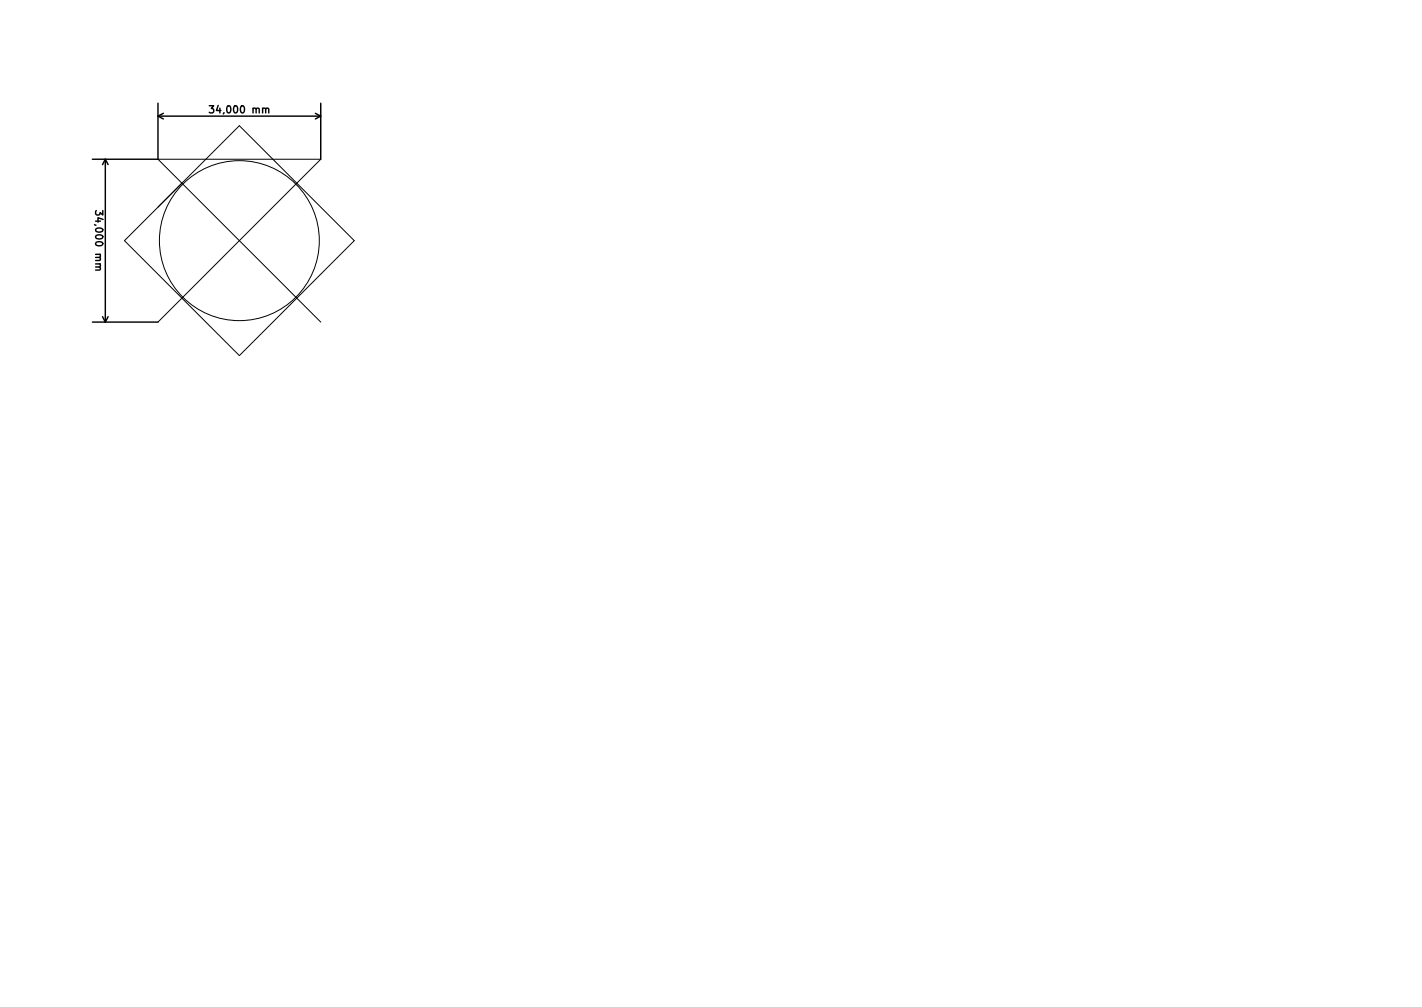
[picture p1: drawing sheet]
<svg xmlns="http://www.w3.org/2000/svg" width="297mm" height="210mm" viewBox="0 0 297 210" stroke-linecap="round" stroke-linejoin="round" font-family="sans-serif">
<defs><g id="words">
<g font-size="2.1">
<text x="44.7" y="23.6">34,000 mm</text>
<text x="19.9" y="44.9" transform="rotate(90 19.9 44.9)">34,000 mm</text>
</g>
</g></defs>
<g fill="none" stroke="#000" stroke-width=".3">
<path d="M22 33.2v34M22 33.2l-.6 1.2M22 33.2l.6 1.2M33 24.2h34M33 21.5v11.7h-13.7M33 24.2l1.1 .6M34.1 23.7l-1.1 .5M43.7 22.1h.9l-.5 .5 .5 .2v.6l-.2 .2-.7-.2M55.5 22.8l.2-.2h.4v1M65.9 23.7l1.1 .5M67 21.5v11.7M67 24.2l-1.1 .6"/>
<path d="M20.1 44l-.1 .6 .3 .3 .5-.1 .1-.4 .6 .5v-.9M20.8 55.7l.2 .3-.1 .3-.9 .1M19.3 67.2h13.7M21.4 66.1l.6 1.1M22.6 66.1l-.6 1.1"/>
</g>
<g fill="none" stroke="#000" stroke-width=".21">
<path d="M26 50.2l24-24 24 24-24 24zM33 67.2l34-34h-34l34 34"/>
<circle cx="50" cy="50.2" r="16.7"/>
</g>
<use href="#words"/>
</svg>
